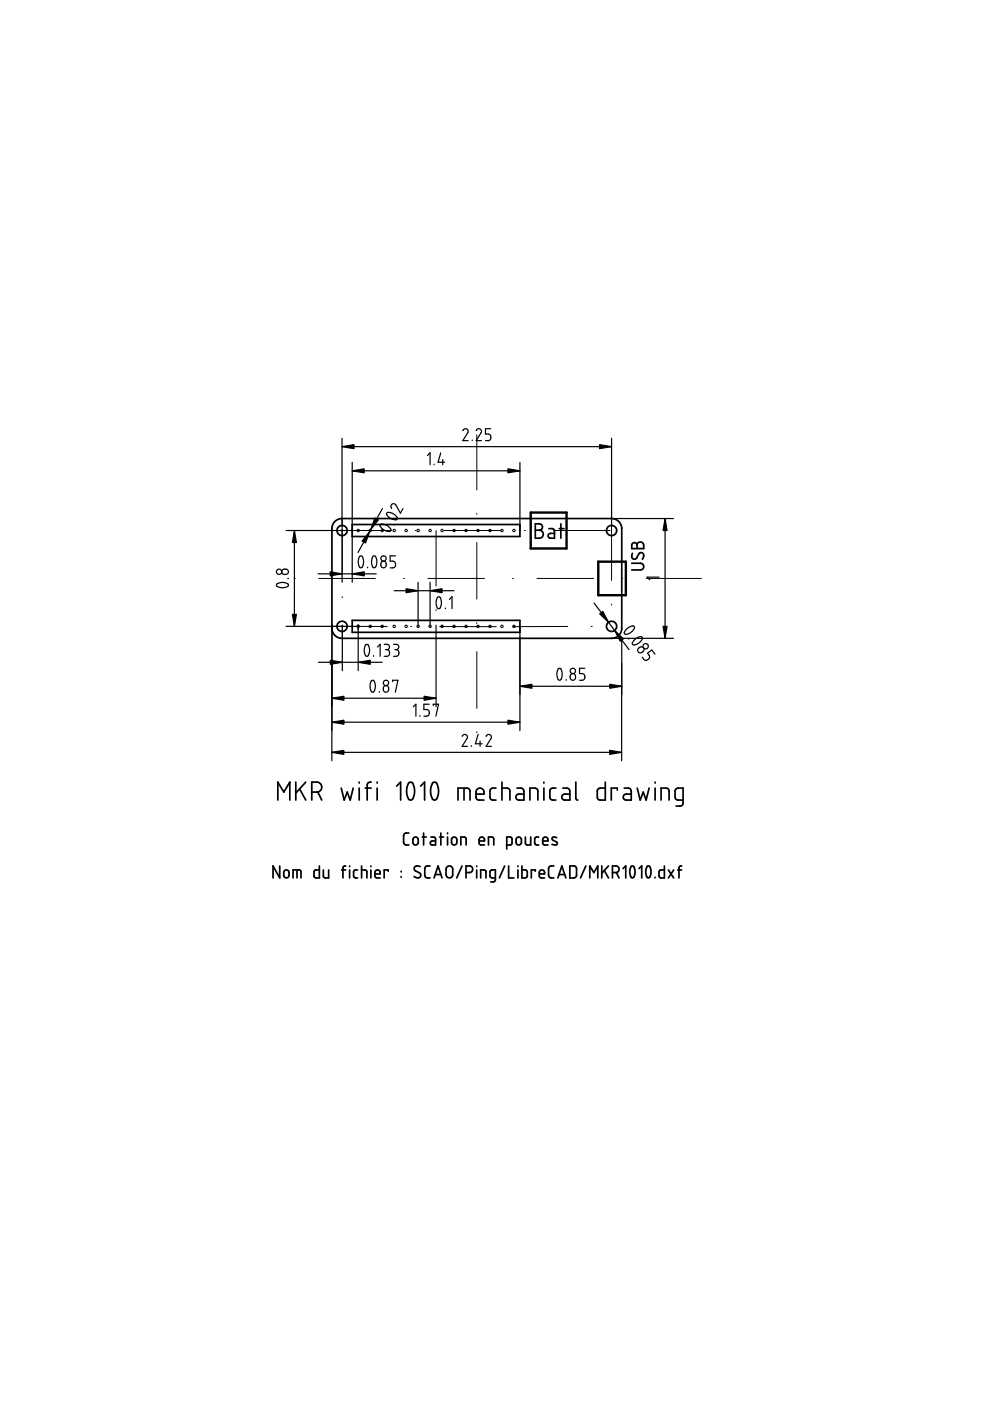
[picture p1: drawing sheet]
<svg xmlns="http://www.w3.org/2000/svg" width="210mm" height="297mm" viewBox="0 0 210 297" stroke-linecap="round" stroke-linejoin="round" font-family="sans-serif">
<g fill="none" stroke="#000" stroke-width=".21">
<path d="M101.1 92.2v11.7M71.5 112.5h11.5M72.5 109.9l.1 11.6M88.1 112.5h.1M92.5 112.5v11.7M94.2 112.5h12M101.1 108.9v.2M101.1 115v12M111.2 112.5h.2M117.3 112.5h12M129.7 111.4v11.7M62.4 122.6h.2"/>
<path d="M67.6 122.6h12M70.4 132.8h11.7M72.6 126.5v.2M72.6 132.7v2.6M72.6 132.8h3.3v.8M75.9 132.4v.8M85.5 122.6h.2M87.1 132.8h.2M90.7 122.6h12M92.5 129.2v.3M93.2 132.8l12 .1M101.1 132v.2"/>
<path d="M101.1 138.2v12M108.7 122.6h.2M113.9 122.6h12M120.4 132.8l-11.7 .1M125.6 132.8h-.3M129.7 128.1v.2M131.8 122.6h.2M137 122.6h11.7M101.1 155.2v.2"/>
<circle cx="75.9" cy="112.5" r=".25"/>
<circle cx="78.5" cy="112.5" r=".25"/>
<circle cx="81" cy="112.5" r=".25"/>
<circle cx="83.6" cy="112.5" r=".25"/>
<circle cx="86.1" cy="112.5" r=".25"/>
<circle cx="88.6" cy="112.5" r=".25"/>
<circle cx="91.2" cy="112.5" r=".25"/>
<circle cx="93.7" cy="112.5" r=".25"/>
<circle cx="96.3" cy="112.5" r=".25"/>
<circle cx="98.8" cy="112.5" r=".25"/>
<circle cx="101.3" cy="112.5" r=".25"/>
<circle cx="103.9" cy="112.5" r=".25"/>
<circle cx="106.4" cy="112.5" r=".25"/>
<circle cx="109" cy="112.5" r=".25"/>
<circle cx="75.9" cy="132.8" r=".25"/>
<circle cx="78.5" cy="132.8" r=".25"/>
<circle cx="81" cy="132.8" r=".25"/>
<circle cx="83.6" cy="132.8" r=".25"/>
<circle cx="86.1" cy="132.8" r=".25"/>
<circle cx="88.6" cy="132.8" r=".25"/>
<circle cx="91.2" cy="132.8" r=".25"/>
<circle cx="93.7" cy="132.8" r=".25"/>
<circle cx="96.3" cy="132.8" r=".25"/>
<circle cx="98.8" cy="132.8" r=".25"/>
<circle cx="101.3" cy="132.8" r=".25"/>
<circle cx="103.9" cy="132.8" r=".25"/>
<circle cx="106.4" cy="132.8" r=".25"/>
<circle cx="109" cy="132.8" r=".25"/>
</g>
<g fill="none" stroke="#000" stroke-width=".36">
<path d="M70.9 110.7l.7-.6 .8-.2h57.4l.6 .2 1 .7 .4 1.1-.1 21.9-.7 1.1-1.2 .4h-57.5l-.5-.1-.9-.6-.5-1.1v-21.7zM74.7 111.2h35.5v2.5h-35.5zM113.5 111.1h1.1l.4 .4-.1 .6-.6 .3 .7 .3 .2 .7-.2 .5-.4 .2h-1.1zM113.5 112.4h.8M116.4 112.1h.7l.4 .2 .1 1.8-1.2-.1-.2-.5 .2-.3 1.2-.1M118.6 112.1h1M118.9 111.1v3M133.9 119.4h2l.4 .2 .2 .5-.2 .5-.3 .2h-2.1M134 115.3l.7-.2 .3 .2 .1 .3 .2-.6 .7-.1 .4 .5 .1 .9h-2.6zM134.1 117.3l-.1 .9 .2 .3 .4 .1 .4-.2 .6-1.1 .6-.1 .3 .4-.3 1M135.1 115.6v.7M74.7 131.5h35.5v2.6h-35.5z"/>
<path d="M101.1 122.6h.1M58.9 169.6v-3.8l1.3 2.1 1.2-2.1v3.8M62.7 165.8v3.8M63.5 167.3l1.3 2.3M64.8 165.8l-2.1 2.3M66.1 167.9h1.2l.6-.2 .3-.7-.3-.8-.5-.4h-1.3v3.8M67.4 167.9l.8 1.7M72.3 167.1l.7 2.5 .6-1.7 .7 1.7 .6-2.5M76.2 165.8v.2M76.2 167.1v2.5M77.4 167.1h1.3M78.7 165.8l-.5 .1-.3 .4v3.3"/>
<path d="M80 165.8v.2M80 167.1v2.5M84.1 166.7l.8-.9v3.8M86.7 166l.4-.2 .4 .2 .4 1.3-.2 1.5-.2 .6-.3 .2-.5-.1-.5-1.3 .1-1.1zM86.7 176.6h-.7l-.4 .5v1.8l.4 .3h.7M87.8 177.6l.5-.1 .3 .3v1l-.3 .3h-.4l-.3-.3-.1-.9zM89.2 166.7l.8-.9v3.8M89.5 177.5h.9M89.8 176.6v2.6M91.4 177.5h.6l.3 .2 .1 1.5-1-.2-.2-.2 .1-.4 1.1-.1M91.7 166l.5-.2 .4 .2 .4 1.3-.2 1.5-.2 .6-.4 .2-.5-.1-.4-1.3 .1-1.2zM93.2 177.5h.8"/>
<path d="M93.5 176.6v2.6M94.9 176.6v.2M94.9 177.5v1.7M95.9 177.6l.5-.1 .4 .2 .1 1-.3 .4-.4 .1-.4-.4-.1-.9zM97.1 169.6v-2.5h2l.4 .2 .2 .3v2M97.7 179.2v-1.7h.8l.2 .1 .1 1.6M98.4 167.1v2.5M100.9 168.4h1.7v-.7l-.3-.4-.7-.2-.6 .4-.1 1.6 .5 .5h1.2M101.6 178.3h1.1l-.2-.7-.4-.1-.4 .2-.1 1 .3 .4 .8 .1M103.6 179.2v-1.7h.7l.3 .2 .1 1.5M105.2 167.1l-1 .1-.3 .4 .1 1.7 .3 .3h.9M106.4 167.1h1.1l.5 .3 .1 2.2"/>
<path d="M106.4 165.8v3.8M107.4 179.2h.8l.3-.2 .1-1.2-.2-.3h-1v2.5M109.6 167.1h1.1l.4 .6v1.9l-1.5-.1-.2-.6 .3-.5h1.4M109.6 177.6l.6-.1 .3 .4v.9l-.2 .3-.4 .1-.4-.4-.1-.8zM111.4 177.5v1.3l.3 .4h.8v-1.7M112.4 169.6v-2.5h1.1l.5 .3v2.2M114.2 177.5h-.5l-.3 .3v1.1l.2 .2 .6 .1M115.1 178.3h1.1l-.2-.7-.3-.1-.5 .1-.1 .3v.9l.2 .3 .9 .1M115.3 165.8v.2M115.3 167.1v2.5M117.9 167.1l-1 .1-.3 .4 .1 1.7 .3 .3h.9M118 177.6l-.8-.1a.35 .35 0 0 0-.2 .3 .35 .35 0 0 0 .2 .3l.8 .4a.45 .45 0 0 1 0 .6 .45 .45 0 0 1-.7 0l-.3-.1"/>
<path d="M119.3 167.1h1.1l.4 .6v1.9l-1.4-.1-.2-.2-.1-.5 .3-.4h1.4M122.1 165.8v3.5l.4 .3M128.3 165.8v3.8l-1.4-.1-.3-.4 .1-1.8 .5-.2h1.1M130.9 167.5v-.4h-1.3v2.5M132.4 167.1h1l.3 .2 .1 .4v1.9l-1.4-.1-.3-.4 .2-.6 .4-.1h1.1M135.1 167.1l.6 2.5 .7-1.7 .6 1.7 .6-2.5M138.9 165.8v.2M138.9 167.1v2.5M140.2 169.6v-2.5h1.1l.5 .3 .1 2.2M144.8 169.6h-1.1l-.5-.3-.1-1.6 .3-.5 1.4-.1v3.3l-.4 .5h-1.1M59.3 183.6v2.5l-1.4-2.5v2.5M60.4 184.6l.5-.1 .4 .4v.8l-.4 .4h-.4l-.3-.4v-.8z"/>
<path d="M62.1 186.1v-1.7l1.6 .1 .1 .3v1.3M63 184.4v1.7M67.7 183.6v2.5h-.9l-.2-.3v-1.1l.3-.3h.8M68.6 184.4v1.4l.4 .3h.7v-1.7M72.4 184.4h.9M73.3 183.6l-.4 .1-.2 .3v2.1M74.1 183.6v.1M74.1 184.4v1.7M75.8 184.4h-.5l-.3 .4v1.1l.8 .2M76.7 184.4h.8l.2 .2 .1 1.5M76.7 183.6v2.5M78.6 183.6v.1"/>
<path d="M78.6 184.4v1.7M79.5 185.3h1.1v-.5l-.2-.3-.5-.1-.3 .2-.1 .3v.9l.3 .3h.8M82.3 184.7v-.3h-.9v1.7M85 184.7v.2M85 185.8v.2M89.1 183.7l-.9-.1-.4 .5 .2 .5 1.1 .6 .1 .6-.6 .3-.8-.3M91.2 183.6h-.8l-.3 .5v1.7l.3 .3h.8M92 186.1l.9-2.5 .8 2.5M92.3 185.4h1.2M94.8 183.8l.6-.2 .6 .5v1.4l-.5 .6-.6-.1-.3-.4v-1.4zM98 183.6l-1.2 2.5M98.8 185h.9l.4-.3 .1-.5-.2-.5-.3-.1h-.9v2.5"/>
<path d="M101.1 183.6v.1M101.1 184.4v1.7M101.9 186.1v-1.7h.8l.3 .2v1.5M105 186.1h-.8l-.3-.2v-1.1l.3-.4h.8v2.2l-.3 .4h-.7M107 183.6l-1.1 2.5M107.8 183.6v2.5h1.2M109.8 183.6v.1M109.8 184.4v1.7M110.7 183.6v2.5h.9l.2-.4-.1-1.1-.2-.2h-.8M113.5 184.7v-.3h-.9v1.7M114.3 185.3h1.2l-.1-.5-.1-.2-.5-.2-.4 .3-.1 1.1 .3 .3h.9M117.4 183.6h-.7l-.4 .5 .1 1.7 .3 .3h.7"/>
<path d="M118.3 186.1l.8-2.5 .9 2.5M118.5 185.4h1.2M120.8 183.6h1.1l.3 .4v1.7l-.3 .4h-1.1zM124.2 183.6l-1.1 2.5M125.1 186.1v-2.5l.8 1.4 .8-1.4v2.5M127.6 183.6v2.5M128.1 184.6l.9 1.5M129 183.6l-1.4 1.5M129.9 185h.8l.4-.2 .2-.7-.3-.3-.3-.2h-.8v2.5M130.7 185l.6 1.1M132.1 184.1l.6-.5v2.5M133.8 183.7l.5-.1 .3 .8v1l-.3 .7a.72 .72 0 0 1-.8-1v-.6z"/>
<path d="M135.5 184.1l.6-.5v2.5M137.2 183.7l.5-.1 .3 .8v1l-.3 .7a.72 .72 0 0 1-.8-1v-.7zM138.9 186v.1M140.9 183.6v2.5l-1.1-.1-.1-.2 .1-1.1 .2-.3h.9M141.7 184.4l1.1 1.7M142.8 184.4l-1.1 1.7M143.7 184.4h.8M144.5 183.6l-.4 .1-.1 .3v2.1"/>
<circle cx="72.5" cy="112.5" r="1.07"/>
<circle cx="129.7" cy="112.5" r="1.08"/>
<circle cx="72.5" cy="132.8" r="1.07"/>
<circle cx="129.7" cy="132.8" r="1.08"/>
</g>
<path d="M112.5 108.7h7.6v7.6h-7.6zM126.9 119.1h5.8v7.1h-5.8z" fill="none" stroke="#000" stroke-width=".51"/>
<g fill="none" stroke="#000" stroke-width=".25">
<path d="M72.5 94.7h57.2M72.5 92.9v18.8M74.7 99.8h35.5M74.7 98v25.4M90.6 96.6l.6-.6v2.6M92 98.4v.2M93.5 96l-.6 2h1.4M93.9 97.4v1.2M98.1 91.3l.2-.3 .4-.1 .4 .2 .2 .4-1.2 1.9h1.2M100.1 93.3v.1M101 91.3l.2-.3 .4-.1 .3 .1 .2 .4-1.1 2h1.1M104.1 90.9h-1.2v1.1l.8 .1 .4 .4v.5l-.3 .3-.9 .1"/>
<path d="M110.2 98v14.7M129.7 92.9v18.8M60.6 112.5h12.2M62.4 112.5v20.3M72.5 112.2v11.2M76.2 118l.6-.1 .3 .9-.1 1-.2 .5-.3 .1-.3-.2-.2-.8v-.7zM79.1 118l.1-.1 .4 .1 .3 .9-.1 1-.2 .3-.2 .2-.3-.2-.3-.8v-.7zM80.7 111.2l.6-.1 .7 .3 .7 .6 .1 .5-.3 .2-1-.3-.9-.8zM80.9 119.1l.5-.1 .4 .3 .1 .7-.4 .4h-.4l-.3-.4v-.5zM81.1 107.8l-5.2 9.3M82 108.8l.6-.2 .9 .4 .7 .6v.5l-.4 .1-1-.3-.7-.6zM83 107.8l-.1-.6 .2-.3 .4-.1 .4 .2 1 1.8 .5-1"/>
<path d="M83.4 111.2l.1 .1M83.9 117.9h-1.2v1.1h.9l.3 .5-.1 .5-.1 .3-1 .1M129.4 109.9h13.4M141 109.9v25.4M58.7 123.8l.7-.3h.7l.9 .2 .2 .4-.6 .4-1 .1-.9-.3-.1-.2zM59.9 120.8l.3-.1 .7 .1 .3 .3-.2 .5-.3 .2-.7-.1-.3-.4zM60.6 132.8h12.2M61 122.6h.2M67.5 121.7h12.3M70.4 132.5v22.4M72.6 132.5v9.7M75.9 132.5v9.7"/>
<path d="M77.5 136.7l.2-.1 .3 .1 .3 .8-.1 1.2-.3 .4-.4-.1-.3-.8 .1-.8zM77.9 120.2v.2M79.2 139v.1M80.1 137.2l.5-.6v2.5M81.4 136.6h.7l.4 .2v.7l-.5 .2M81.7 137.7h.3M82 137.7l.5 .3 .1 .7-.4 .4h-.8M83.4 136.6l.8 .1 .3 .3-.1 .6-.4 .1M83.6 125.2h12.7M83.7 137.7h.3M84 137.7l.5 .3v.7l-.3 .4h-.8M88.6 123.5v9.3"/>
<path d="M91.2 123.5v9.3M92.5 132.5v17.3M92.8 126.6h.5l.2 .5 .1 .8-.2 .9a.44 .44 0 0 1-.6 .2 .44 .44 0 0 1-.2-.5l-.1-1zM94.4 128.9v.2M95.3 127.1l.5-.6v2.6M110.2 132.6v22.3M126 127.9l7.4 9.8M129.4 135.3h13.4M131.8 135.2v26.1M132.8 133.4l1.2-.7h.3l.2 .3-.2 .5-.5 .5-1.1 .5-.3-.4zM133.4 135.4l-.1 .1M134.5 135.6l1.2-.6h.3l.2 .2-.2 .6-.5 .5-1.2 .5-.2-.5z"/>
<path d="M135.4 137.4l.4-.2 .3-.1 .4 .4v.4l-.4 .4-.5 .1-.4-.4zM138.9 138.7l-.7-.9-.9 .7 .4 .7-.1 .5-.5 .3h-.3l-.6-.7M139.7 122.4h-2.5l.6 .5M67.5 140.4h13.5M70.4 159.5h61.4M70.4 140.2v21.1M70.4 153.1h39.8M70.4 148h22.1M78.7 144.4l.5-.1 .4 .8-.1 1.2-.4 .5-.4-.3-.2-.7v-.8zM80.4 146.6v.2M81.4 145.5l.5-.1 .4 .2 .1 .7-.2 .4-.4 .1-.5-.3v-.7zM83.2 144.5v-.3h1.2l-.6 2.6"/>
<path d="M87.6 149.9l.6-.6v2.5M89 151.7v.1M91 149.3h-1.1v1.1l.7 .1 .4 .5-.2 .7-.9 .1M91.9 149.6v-.3h1.1l-.6 2.5M98 156.1l.2-.3 .4-.1 .5 .3v.5l-1.1 1.7h1.1M99.9 158.1v.1M101.4 155.7l-.6 2h1.4M101.8 157.1v1.1M103.1 156.1l.2-.3 .3-.1 .5 .3v.5l-1 1.7h1.1M110.2 145.5h21.6M118.4 141.8l.3-.1 .2 .1 .3 .8-.1 1.1-.2 .4-.2 .1-.4-.1-.2-1v-.7zM120 144.1v.1"/>
<path d="M121.1 143l.4-.2 .4 .3 .1 .6-.2 .4-.4 .1-.4-.2-.1-.6zM124 141.7h-1.1v1.1h.7l.4 .5-.2 .8-.9 .1"/>
<circle cx="81.3" cy="118.4" r=".56"/>
<circle cx="59.2" cy="121.2" r=".57"/>
<circle cx="136.9" cy="137" r=".56"/>
<circle cx="81.8" cy="144.8" r=".56"/>
<circle cx="121.5" cy="142.2" r=".56"/>
</g>
<g fill="#000" stroke="#000" stroke-width=".25">
<path d="M72.5 94.7l2.6-.4v.8zM74.7 99.8l2.5-.4v.8zM107.7 99.4l2.5 .4-2.5 .4zM127.1 94.3l2.6 .4-2.6 .4zM62.4 112.5l.4 2.5h-.8zM78.4 112.7l-.9 2.4-.7-.4zM79.5 109.8l.7 .4-1.6 2.1zM141 109.9l.4 2.6h-.8zM62 130.3h.8l-.4 2.5zM70 121.2l2.5 .5-2.5 .4zM74.7 121.7l2.5-.5v.9zM86.1 124.8l2.5 .4-2.5 .5z"/>
<path d="M91.2 125.2l2.5-.4v.9zM127.1 130.2l.7-.6 1.2 2.3zM130.3 133.7l1.9 1.7-.7 .6zM140.6 132.8h.8l-.4 2.5zM70.4 159.5l2.5-.4v.8zM70.4 153.1l2.5-.4v.8zM70.4 148l2.5-.4v.9zM70 140l2.6 .4-2.6 .4zM75.9 140.4l2.6-.4v.8zM89.9 147.6l2.6 .4-2.6 .5zM110.2 145.5l2.6-.4v.8zM107.7 152.7l2.5 .4-2.5 .4z"/>
<path d="M129.3 159.1l2.5 .4-2.5 .4zM129.3 145.1l2.5 .4-2.5 .4z"/>
</g>
</svg>
